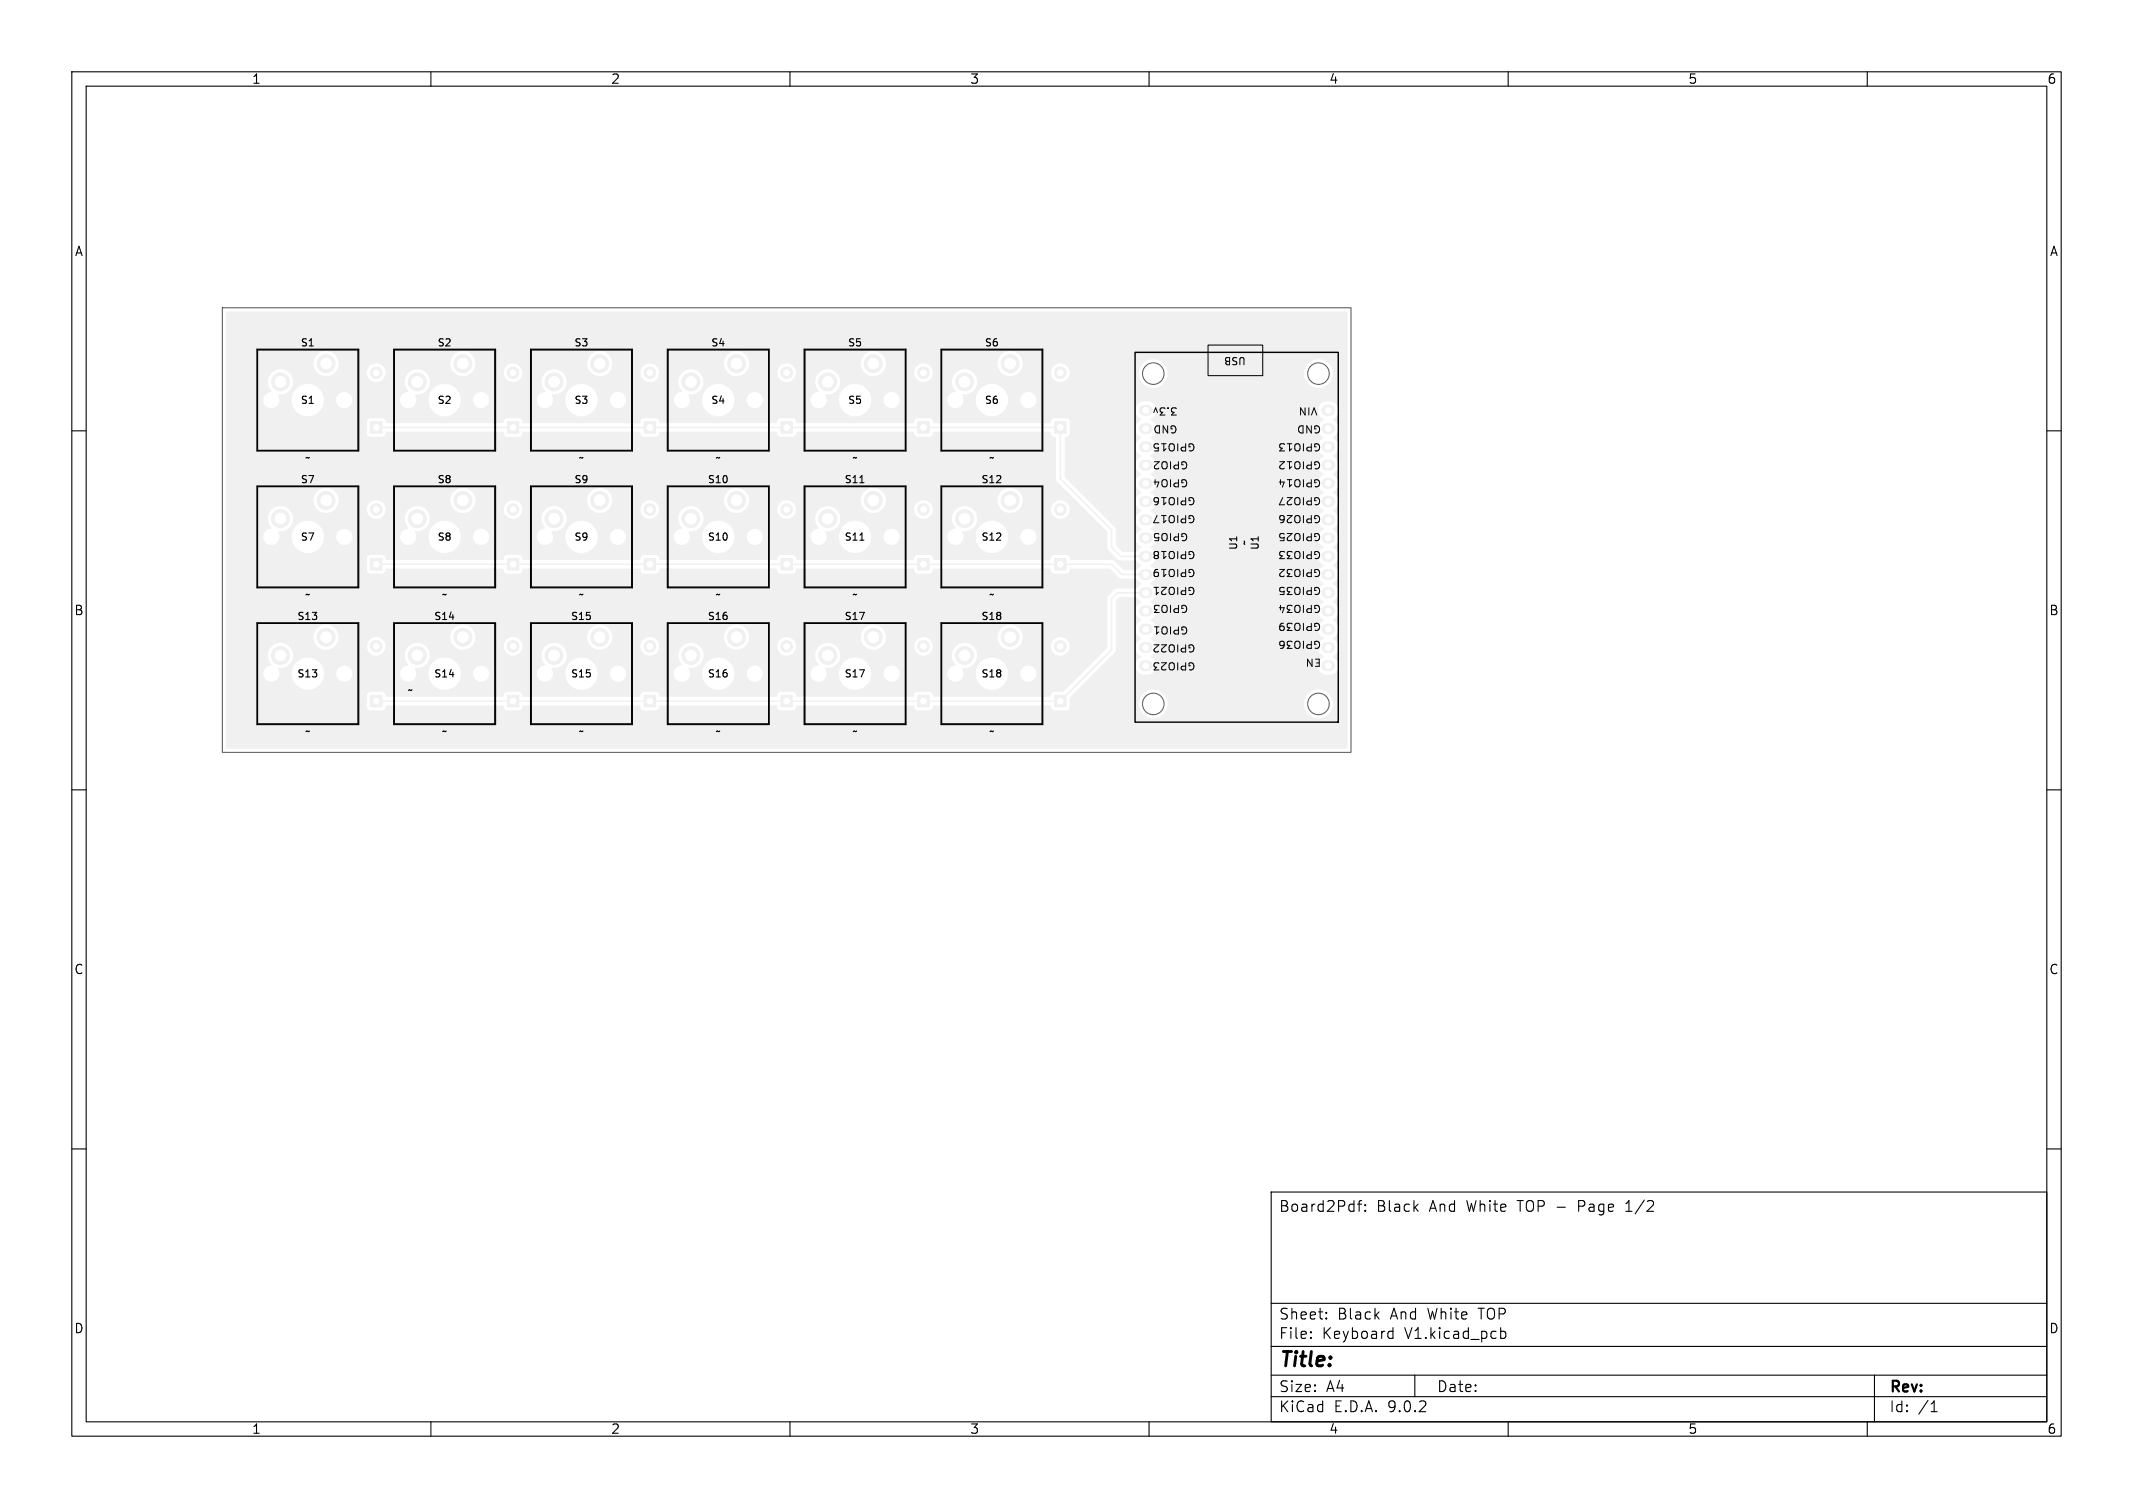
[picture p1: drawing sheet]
<svg xmlns="http://www.w3.org/2000/svg" width="297mm" height="210mm" viewBox="0 0 297 210" stroke-linecap="round" stroke-linejoin="round" font-family="sans-serif">
<defs><g id="words">
<text font-size="2.8" x="178" y="190.9">Title:</text>
<g font-size="2.1">
<text x="178" y="169">Board2Pdf:</text>
<text x="191.7" y="169">Black</text>
<text x="199.1" y="169">And</text>
<text x="204.4" y="169">White</text>
<text x="211.6" y="169">TOP -</text>
<text x="220.3" y="169">Page</text>
<text x="227.1" y="169">1/2</text>
<text x="178" y="184">Sheet:</text>
<text x="186.2" y="184">Black</text>
<text x="193.7" y="184">And</text>
<text x="199" y="184">White</text>
<text x="206.2" y="184">TOP</text>
<text x="178" y="186.7">File:</text>
<text x="184.1" y="186.7">Keyboard</text>
<text x="195.7" y="186.7">V1.kicad_pcb</text>
<text x="178" y="196.9">KiCad</text>
<text x="178" y="194.1">Size:</text>
<text x="184.7" y="194.1">A4</text>
<text x="185.7" y="196.9">E.D.A.</text>
<text x="193.3" y="196.9">9.0.2</text>
<text x="200" y="194.1">Date:</text>
<text x="263" y="194.3">Rev:</text>
<text x="263" y="196.9">Id:</text>
<text x="267.1" y="196.9">/1</text>
</g>
<g font-size="1.8">
<text x="35" y="11.9">1</text>
<text x="85" y="11.9">2</text>
<text x="135" y="11.9">3</text>
<text x="185" y="11.9">4</text>
<text x="235" y="11.9">5</text>
<text x="285" y="11.9">6</text>
<text x="10.3" y="35.9">A</text>
<text x="285.4" y="35.9">A</text>
<text x="10.3" y="85.9">B</text>
<text x="285.3" y="85.9">B</text>
<text x="10.3" y="135.9">C</text>
<text x="285.3" y="135.9">C</text>
<text x="10.3" y="185.9">D</text>
<text x="285.3" y="185.9">D</text>
<text x="35" y="199.9">1</text>
<text x="85" y="199.9">2</text>
<text x="135" y="199.9">3</text>
<text x="185" y="199.9">4</text>
<text x="235" y="199.9">5</text>
<text x="285" y="199.9">6</text>
</g>
<g font-size="1.4">
<text x="41.8" y="48.4">S1</text>
<text x="60.8" y="48.4">S2</text>
<text x="79.9" y="48.4">S3</text>
<text x="98.9" y="48.4">S4</text>
<text x="118" y="48.4">S5</text>
<text x="137" y="48.4">S6</text>
<text x="173.5" y="49.7" transform="rotate(-180 173.5 49.7)">USB</text>
<text x="41.8" y="56.4">S1</text>
<text x="60.8" y="56.4">S2</text>
<text x="79.9" y="56.4">S3</text>
<text x="98.9" y="56.4">S4</text>
<text x="118" y="56.4">S5</text>
<text x="137" y="56.4">S6</text>
<text x="164" y="59.2" transform="rotate(-180 164 59.2)">GND</text>
<text x="164" y="56.7" transform="rotate(-180 164 56.7)">3.3v</text>
<text x="183.5" y="56.7" transform="rotate(-180 183.5 56.7)">VIN</text>
<text x="184" y="59.2" transform="rotate(-180 184 59.2)">GND</text>
<text x="42.4" y="64.4">~</text>
<text x="80.5" y="64.4">~</text>
<text x="99.5" y="64.4">~</text>
<text x="118.6" y="64.4">~</text>
<text x="137.6" y="64.4">~</text>
<text x="165.5" y="64.2" transform="rotate(-180 165.5 64.2)">GPIO2</text>
<text x="166.5" y="61.7" transform="rotate(-180 166.5 61.7)">GPIO15</text>
<text x="184" y="61.7" transform="rotate(-180 184 61.7)">GPIO13</text>
<text x="184" y="64.2" transform="rotate(-180 184 64.2)">GPIO12</text>
<text x="41.8" y="67.5">S7</text>
<text x="60.8" y="67.5">S8</text>
<text x="79.9" y="67.5">S9</text>
<text x="98.5" y="67.5">S10</text>
<text x="117.5" y="67.5">S11</text>
<text x="136.6" y="67.5">S12</text>
<text x="165.5" y="66.7" transform="rotate(-180 165.5 66.7)">GPIO4</text>
<text x="166.5" y="71.7" transform="rotate(-180 166.5 71.7)">GPIO17</text>
<text x="166.5" y="69.2" transform="rotate(-180 166.5 69.2)">GPIO16</text>
<text x="184" y="66.7" transform="rotate(-180 184 66.7)">GPIO14</text>
<text x="184" y="69.2" transform="rotate(-180 184 69.2)">GPIO27</text>
<text x="184" y="71.7" transform="rotate(-180 184 71.7)">GPIO26</text>
<text x="41.8" y="75.5">S7</text>
<text x="60.8" y="75.5">S8</text>
<text x="79.9" y="75.5">S9</text>
<text x="98.5" y="75.5">S10</text>
<text x="117.5" y="75.5">S11</text>
<text x="136.6" y="75.5">S12</text>
<text x="165.5" y="74.2" transform="rotate(-180 165.5 74.2)">GPIO5</text>
<text x="166.5" y="76.7" transform="rotate(-180 166.5 76.7)">GPIO18</text>
<text x="172.5" y="76.7" transform="rotate(-90 172.5 76.7)">U1</text>
<text x="174" y="76" transform="rotate(-90 174 76)">~</text>
<text x="175.5" y="76.7" transform="rotate(-90 175.5 76.7)">U1</text>
<text x="184" y="74.2" transform="rotate(-180 184 74.2)">GPIO25</text>
<text x="184" y="76.7" transform="rotate(-180 184 76.7)">GPIO33</text>
<text x="42.4" y="83.5">~</text>
<text x="61.4" y="83.5">~</text>
<text x="80.5" y="83.5">~</text>
<text x="99.5" y="83.5">~</text>
<text x="118.6" y="83.5">~</text>
<text x="137.6" y="83.5">~</text>
<text x="166.5" y="81.7" transform="rotate(-180 166.5 81.7)">GPIO21</text>
<text x="166.5" y="79.2" transform="rotate(-180 166.5 79.2)">GPIO19</text>
<text x="184" y="79.2" transform="rotate(-180 184 79.2)">GPIO32</text>
<text x="184" y="81.7" transform="rotate(-180 184 81.7)">GPIO35</text>
<text x="41.3" y="86.5">S13</text>
<text x="60.4" y="86.5">S14</text>
<text x="79.4" y="86.5">S15</text>
<text x="98.5" y="86.5">S16</text>
<text x="117.5" y="86.5">S17</text>
<text x="136.6" y="86.5">S18</text>
<text x="165.5" y="87.2" transform="rotate(-180 165.5 87.2)">GPIO1</text>
<text x="165.5" y="84.2" transform="rotate(-180 165.5 84.2)">GPIO3</text>
<text x="166.5" y="89.7" transform="rotate(-180 166.5 89.7)">GPIO22</text>
<text x="184" y="89.2" transform="rotate(-180 184 89.2)">GPIO36</text>
<text x="184" y="84.2" transform="rotate(-180 184 84.2)">GPIO34</text>
<text x="184" y="86.7" transform="rotate(-180 184 86.7)">GPIO39</text>
<text x="41.3" y="94.5">S13</text>
<text x="60.4" y="94.5">S14</text>
<text x="79.4" y="94.5">S15</text>
<text x="98.5" y="94.5">S16</text>
<text x="117.5" y="94.5">S17</text>
<text x="136.6" y="94.5">S18</text>
<text x="166.5" y="92.2" transform="rotate(-180 166.5 92.2)">GPIO23</text>
<text x="184" y="91.7" transform="rotate(-180 184 91.7)">EN</text>
<text x="56.7" y="96.8">~</text>
<text x="42.4" y="102.5">~</text>
<text x="118.6" y="102.5">~</text>
<text x="137.6" y="102.5">~</text>
</g>
</g></defs>
<g fill="#f0f0f0" stroke="#f0f0f0" stroke-width=".14">
<path d="M89.7 96.8h1.6v1.6h-1.6z"/>
<path d="M70.6 77.8h1.6v1.6h-1.6z"/>
<path d="M108.7 58.7h1.6v1.6h-1.6z"/>
<path d="M108.7 96.8h1.6v1.6h-1.6z"/>
<path d="M51.6 58.7h1.6v1.6h-1.6z"/>
<path d="M89.7 58.7h1.6v1.6h-1.6z"/>
<path d="M51.6 96.8h1.6v1.6h-1.6z"/>
<path d="M127.8 96.8h1.6v1.6h-1.6z"/>
<path d="M146.8 77.8h1.6v1.6h-1.6z"/>
<path d="M89.7 77.8h1.6v1.6h-1.6z"/>
<path d="M70.6 58.7h1.6v1.6h-1.6z"/>
<path d="M51.6 77.8h1.6v1.6h-1.6z"/>
<path d="M146.8 96.8h1.6v1.6h-1.6z"/>
<path d="M108.7 77.8h1.6v1.6h-1.6z"/>
<path d="M70.6 96.8h1.6v1.6h-1.6z"/>
<path d="M127.8 58.7h1.6v1.6h-1.6z"/>
<path d="M127.8 77.8h1.6v1.6h-1.6z"/>
<path d="M146.8 58.7h1.6v1.6h-1.6z"/>
<circle cx="134.3" cy="91.3" r="1.25"/>
<circle cx="140.7" cy="88.7" r="1.25"/>
<circle cx="77.2" cy="53.2" r="1.25"/>
<circle cx="83.5" cy="50.6" r="1.25"/>
<circle cx="39.1" cy="53.2" r="1.25"/>
<circle cx="45.4" cy="50.6" r="1.25"/>
<circle cx="115.3" cy="72.2" r="1.25"/>
<circle cx="121.6" cy="69.7" r="1.25"/>
<circle cx="77.2" cy="91.3" r="1.25"/>
<circle cx="83.5" cy="88.7" r="1.25"/>
<circle cx="77.2" cy="72.2" r="1.25"/>
<circle cx="83.5" cy="69.7" r="1.25"/>
<circle cx="96.2" cy="91.3" r="1.25"/>
<circle cx="102.6" cy="88.7" r="1.25"/>
<circle cx="39.1" cy="72.2" r="1.25"/>
<circle cx="45.4" cy="69.7" r="1.25"/>
<circle cx="134.3" cy="72.2" r="1.25"/>
<circle cx="140.7" cy="69.7" r="1.25"/>
<circle cx="115.3" cy="53.2" r="1.25"/>
<circle cx="121.6" cy="50.6" r="1.25"/>
<circle cx="134.3" cy="53.2" r="1.25"/>
<circle cx="140.7" cy="50.6" r="1.25"/>
<circle cx="58.1" cy="72.2" r="1.25"/>
<circle cx="64.5" cy="69.7" r="1.25"/>
<circle cx="58.1" cy="91.3" r="1.25"/>
<circle cx="64.5" cy="88.7" r="1.25"/>
<circle cx="39.1" cy="91.3" r="1.25"/>
<circle cx="45.4" cy="88.7" r="1.25"/>
<circle cx="115.3" cy="91.3" r="1.25"/>
<circle cx="121.6" cy="88.7" r="1.25"/>
<circle cx="58.1" cy="53.2" r="1.25"/>
<circle cx="64.5" cy="50.6" r="1.25"/>
<circle cx="96.2" cy="53.2" r="1.25"/>
<circle cx="102.6" cy="50.6" r="1.25"/>
<circle cx="96.2" cy="72.2" r="1.25"/>
<circle cx="102.6" cy="69.7" r="1.25"/>
<circle cx="90.5" cy="90" r=".8"/>
<circle cx="71.4" cy="71" r=".8"/>
<circle cx="109.5" cy="51.9" r=".8"/>
<circle cx="109.5" cy="90" r=".8"/>
<circle cx="52.4" cy="51.9" r=".8"/>
<circle cx="90.5" cy="51.9" r=".8"/>
<circle cx="52.4" cy="90" r=".8"/>
<circle cx="128.6" cy="90" r=".8"/>
<circle cx="147.6" cy="71" r=".8"/>
<circle cx="90.5" cy="71" r=".8"/>
<circle cx="71.4" cy="51.9" r=".8"/>
<circle cx="52.4" cy="71" r=".8"/>
<circle cx="147.6" cy="90" r=".8"/>
<circle cx="109.5" cy="71" r=".8"/>
<circle cx="71.4" cy="90" r=".8"/>
<circle cx="128.6" cy="51.9" r=".8"/>
<circle cx="128.6" cy="71" r=".8"/>
<circle cx="147.6" cy="51.9" r=".8"/>
</g>
<g fill="none" stroke="#f0f0f0" stroke-width="1.5">
<path d="M159.4 57.2h.3M159.4 59.7h.3M184.8 57.2h.3M184.8 59.7h.3M159.4 62.2h.3M159.4 64.8h.3M159.4 67.3h.3M159.4 69.9h.3M159.4 72.4h.3M159.4 74.9h.3M159.4 77.5h.3M184.8 62.2h.3"/>
<path d="M184.8 64.8h.3M184.8 67.3h.3M184.8 69.9h.3M184.8 72.4h.3M184.8 74.9h.3M184.8 77.5h.3M159.4 80h.3M159.4 82.6h.3M159.4 85.1h.3M159.4 87.6h.3M159.4 90.2h.3M159.4 92.7h.3"/>
<path d="M184.8 80h.3M184.8 82.6h.3M184.8 85.1h.3M184.8 87.6h.3M184.8 90.2h.3M184.8 92.7h.3"/>
</g>
<path d="M52.4 59.5h95.2v7.2l7.2 7.1v2.4l1.3 1.3h3.4M52.4 78.6h102.4l1.4 1.4h3.3M159.5 82.6h-3.9l-.8 .7v7.2l-7.2 7.1h-95.2" fill="none" stroke="#f0f0f0" stroke-width=".2"/>
<path d="M31.5 43.4h156l.1 .1v60.7l-.1 .1h-156v-10.6h5.2a1.13 1.13 0 0 0 1.1 1.2 1.13 1.13 0 0 0 1.1-1.2h1.7v.3a2.25 2.25 0 0 0 2.4 2.1 2.25 2.25 0 0 0 2.1-2.4h1.7v.2a1.13 1.13 0 0 0 1.2 1 1.13 1.13 0 0 0 1.1-1.2h6.6v.2a1.13 1.13 0 0 0 1.2 1 1.13 1.13 0 0 0 1-1.2h1.8v.3a2.25 2.25 0 0 0 2.3 2.1 2.25 2.25 0 0 0 2.2-2.4h1.7v.2a1.13 1.13 0 0 0 1.2 1 1.13 1.13 0 0 0 1-1.2h6.7v.2a1.13 1.13 0 0 0 1.2 1 1.13 1.13 0 0 0 1-1.2h1.7v.3a2.25 2.25 0 0 0 2.4 2.1 2.25 2.25 0 0 0 2.1-2.4h1.7v.2a1.13 1.13 0 0 0 1.2 1 1.13 1.13 0 0 0 1.1-1.2h6.6v.2a1.13 1.13 0 0 0 1.2 1 1.13 1.13 0 0 0 1-1.2h1.8v.3a2.25 2.25 0 0 0 2.3 2.1 2.25 2.25 0 0 0 2.2-2.4h1.7v.2a1.13 1.13 0 0 0 1.2 1 1.13 1.13 0 0 0 1-1.2h6.7v.2a1.13 1.13 0 0 0 1.2 1 1.13 1.13 0 0 0 1-1.2h1.7v.3a2.25 2.25 0 0 0 2.4 2.1 2.25 2.25 0 0 0 2.1-2.4h1.7v.2a1.13 1.13 0 0 0 1.2 1 1.13 1.13 0 0 0 1.1-1.2h6.6v.2a1.13 1.13 0 0 0 1.2 1 1.13 1.13 0 0 0 1-1.2h1.8v.3a2.25 2.25 0 0 0 2.3 2.1 2.25 2.25 0 0 0 2.2-2.4h1.7v.2a1.13 1.13 0 0 0 1.7 .9 1.13 1.13 0 0 0 0-1.9 1.13 1.13 0 0 0-1.7 .8h-1.7a2.26 2.26 0 0 0-2.3-2.1 2.26 2.26 0 0 0-2.2 2.1h-1.8l-.1-.5v-.2a1.76 1.76 0 0 0 2-2 1.76 1.76 0 0 0-2.5-1.3 1.76 1.76 0 0 0-.4 2.8l-.1 .2h-.2a1.13 1.13 0 0 0-.9 1h-6.6l-.1-.1a1.13 1.13 0 0 0-1.1-.9 1.13 1.13 0 0 0-1.1 1h-1.7a2.26 2.26 0 0 0-2.2-2.1 2.26 2.26 0 0 0-2.3 2.1h-1.7l-.2-.5 .1-.2a1.76 1.76 0 0 0 2-2 1.76 1.76 0 0 0-2.6-1.3 1.76 1.76 0 0 0-.4 2.8v.2h-.3a1.13 1.13 0 0 0-.8 1h-6.7v-.1a1.13 1.13 0 0 0-1.2-.9 1.13 1.13 0 0 0-1 1h-1.7a2.26 2.26 0 0 0-2.3-2.1 2.26 2.26 0 0 0-2.2 2.1h-1.8l-.1-.5v-.2a1.76 1.76 0 0 0 2-2 1.76 1.76 0 0 0-2.5-1.3 1.76 1.76 0 0 0-.4 2.8l-.1 .2h-.2a1.13 1.13 0 0 0-.9 1h-6.6l-.1-.1a1.13 1.13 0 0 0-1.1-.9 1.13 1.13 0 0 0-1.1 1h-1.7a2.26 2.26 0 0 0-2.2-2.1 2.26 2.26 0 0 0-2.3 2.1h-1.7l-.2-.5 .1-.2a1.76 1.76 0 0 0 2-2 1.76 1.76 0 0 0-2.6-1.3 1.76 1.76 0 0 0-.4 2.8v.2h-.3a1.13 1.13 0 0 0-.8 1h-6.7v-.1a1.13 1.13 0 0 0-1.2-.9 1.13 1.13 0 0 0-1 1h-1.7a2.26 2.26 0 0 0-2.3-2.1 2.26 2.26 0 0 0-2.2 2.1h-1.8l-.1-.5v-.2a1.76 1.76 0 0 0 2-2 1.76 1.76 0 0 0-2.5-1.3 1.76 1.76 0 0 0-.4 2.8l-.1 .2h-.2a1.13 1.13 0 0 0-.9 1h-6.6l-.1-.1a1.13 1.13 0 0 0-1.1-.9 1.13 1.13 0 0 0-1.1 1h-1.7a2.26 2.26 0 0 0-2.2-2.1 2.26 2.26 0 0 0-2.3 2.1h-1.7l-.2-.5 .1-.2a1.76 1.76 0 0 0 2-2 1.76 1.76 0 0 0-2.6-1.3 1.76 1.76 0 0 0-.4 2.8v.2h-.3a1.13 1.13 0 0 0-.8 1h-5.2v-5.1h12.2v.3a1.75 1.75 0 0 0 1.1 1.5 1.75 1.75 0 0 0 1.9-.5h4.4v.2a1.3 1.3 0 0 0 2 1 1.3 1.3 0 0 0 0-2.2 1.3 1.3 0 0 0-2 1h-4.4l.4-.6 .1-.7h15.5v.3a1.75 1.75 0 0 0 1.2 1.5 1.75 1.75 0 0 0 1.9-.5h4.3v.2a1.3 1.3 0 0 0 2 1 1.3 1.3 0 0 0 0-2.2 1.3 1.3 0 0 0-2 1h-4.3l.3-.6 .1-.7h15.6v.3a1.75 1.75 0 0 0 1.1 1.5 1.75 1.75 0 0 0 1.9-.5h4.4v.2a1.3 1.3 0 0 0 2 1 1.3 1.3 0 0 0 0-2.2 1.3 1.3 0 0 0-2 1h-4.4l.4-.6 .1-.7h15.5v.3a1.75 1.75 0 0 0 1.2 1.5 1.75 1.75 0 0 0 1.9-.5h4.3v.2a1.3 1.3 0 0 0 2 1 1.3 1.3 0 0 0 0-2.2 1.3 1.3 0 0 0-2 1h-4.3l.3-.6 .1-.7h15.6v.3a1.75 1.75 0 0 0 1.1 1.5 1.75 1.75 0 0 0 1.9-.5h4.4v.2a1.3 1.3 0 0 0 2 1 1.3 1.3 0 0 0 0-2.2 1.3 1.3 0 0 0-2 1h-4.4l.4-.6 .1-.7h15.5v.3a1.75 1.75 0 0 0 1.2 1.5 1.75 1.75 0 0 0 1.9-.5h4.3v.2a1.3 1.3 0 0 0 2 1 1.3 1.3 0 0 0 0-2.2 1.3 1.3 0 0 0-2 1h-4.3a1.75 1.75 0 0 0-.7-2.8 1.75 1.75 0 0 0-2.4 1.5h-15.5l-.1-.2a1.75 1.75 0 0 0-1.8-1.4 1.75 1.75 0 0 0-1.6 1.6h-15.6v-.2a1.75 1.75 0 0 0-1.9-1.4 1.75 1.75 0 0 0-1.6 1.6h-15.5l-.1-.2a1.75 1.75 0 0 0-1.8-1.4 1.75 1.75 0 0 0-1.6 1.6h-15.6v-.2a1.75 1.75 0 0 0-1.9-1.4 1.75 1.75 0 0 0-1.6 1.6h-15.5l-.1-.2a1.75 1.75 0 0 0-1.8-1.4 1.75 1.75 0 0 0-1.6 1.6h-12.2v-13.9h5.2v.2a1.13 1.13 0 0 0 1.2 1 1.13 1.13 0 0 0 1-1.3h1.7v.3a2.25 2.25 0 0 0 2.4 2.1 2.25 2.25 0 0 0 2.1-2.3h1.7v.2a1.13 1.13 0 0 0 1.2 1 1.13 1.13 0 0 0 1.1-1.2h6.6v.2a1.13 1.13 0 0 0 1.2 1 1.13 1.13 0 0 0 1-1.3h1.8v.3a2.25 2.25 0 0 0 2.3 2.1 2.25 2.25 0 0 0 2.2-2.3h1.7v.2a1.13 1.13 0 0 0 1.2 1 1.13 1.13 0 0 0 1-1.2h6.7v.2a1.13 1.13 0 0 0 1.2 1 1.13 1.13 0 0 0 1-1.3h1.7v.3a2.25 2.25 0 0 0 2.4 2.1 2.25 2.25 0 0 0 2.1-2.3h1.7v.2a1.13 1.13 0 0 0 1.2 1 1.13 1.13 0 0 0 1.1-1.2h6.6v.2a1.13 1.13 0 0 0 1.2 1 1.13 1.13 0 0 0 1-1.3h1.8v.3a2.25 2.25 0 0 0 2.3 2.1 2.25 2.25 0 0 0 2.2-2.3h1.7v.2a1.13 1.13 0 0 0 1.2 1 1.13 1.13 0 0 0 1-1.2h6.7v.2a1.13 1.13 0 0 0 1.2 1 1.13 1.13 0 0 0 1-1.3h1.7v.3a2.25 2.25 0 0 0 2.4 2.1 2.25 2.25 0 0 0 2.1-2.3h1.7v.2a1.13 1.13 0 0 0 1.2 1 1.13 1.13 0 0 0 1.1-1.2h6.6v.2a1.13 1.13 0 0 0 1.2 1 1.13 1.13 0 0 0 1-1.3h1.8v.3a2.25 2.25 0 0 0 2.3 2.1 2.25 2.25 0 0 0 2.2-2.3h1.7v.2a1.13 1.13 0 0 0 1.7 .8 1.13 1.13 0 0 0 0-1.9 1.13 1.13 0 0 0-1.7 .9l-1.7-.1a2.26 2.26 0 0 0-2.3-2.1 2.26 2.26 0 0 0-2.2 2.1h-1.8l-.1-.5v-.1a1.76 1.76 0 0 0 2-2 1.76 1.76 0 0 0-2.5-1.3 1.76 1.76 0 0 0-.4 2.8l-.1 .1-.2 .1a1.13 1.13 0 0 0-.9 1h-6.6l-.1-.2a1.13 1.13 0 0 0-1.1-.9 1.13 1.13 0 0 0-1.1 1.1l-1.7-.1a2.26 2.26 0 0 0-2.2-2.1 2.26 2.26 0 0 0-2.3 2.1h-1.7l-.2-.5 .1-.1a1.76 1.76 0 0 0 2-2 1.76 1.76 0 0 0-2.6-1.3 1.76 1.76 0 0 0-.4 2.8v.1l-.3 .1a1.13 1.13 0 0 0-.8 1h-6.7v-.2a1.13 1.13 0 0 0-1.2-.9 1.13 1.13 0 0 0-1 1.1l-1.7-.1a2.26 2.26 0 0 0-2.3-2.1 2.26 2.26 0 0 0-2.2 2.1h-1.8l-.1-.5v-.1a1.76 1.76 0 0 0 2-2 1.76 1.76 0 0 0-2.5-1.3 1.76 1.76 0 0 0-.4 2.8l-.1 .1-.2 .1a1.13 1.13 0 0 0-.9 1h-6.6l-.1-.2a1.13 1.13 0 0 0-1.1-.9 1.13 1.13 0 0 0-1.1 1.1l-1.7-.1a2.26 2.26 0 0 0-2.2-2.1 2.26 2.26 0 0 0-2.3 2.1h-1.7l-.2-.5 .1-.1a1.76 1.76 0 0 0 2-2 1.76 1.76 0 0 0-2.6-1.3 1.76 1.76 0 0 0-.4 2.8v.1l-.3 .1a1.13 1.13 0 0 0-.8 1h-6.7v-.2a1.13 1.13 0 0 0-1.2-.9 1.13 1.13 0 0 0-1 1.1l-1.7-.1a2.26 2.26 0 0 0-2.3-2.1 2.26 2.26 0 0 0-2.2 2.1h-1.8l-.1-.5v-.1a1.76 1.76 0 0 0 2-2 1.76 1.76 0 0 0-2.5-1.3 1.76 1.76 0 0 0-.4 2.8l-.1 .1-.2 .1a1.13 1.13 0 0 0-.9 1h-6.6l-.1-.2a1.13 1.13 0 0 0-1.1-.9 1.13 1.13 0 0 0-1.1 1.1l-1.7-.1a2.26 2.26 0 0 0-2.2-2.1 2.26 2.26 0 0 0-2.3 2.1h-1.7l-.2-.5 .1-.1a1.76 1.76 0 0 0 2-2 1.76 1.76 0 0 0-2.6-1.3 1.76 1.76 0 0 0-.4 2.8v.1l-.3 .1a1.13 1.13 0 0 0-.8 1h-5.2v-5.1h12.2v.2a1.75 1.75 0 0 0 1.1 1.5 1.75 1.75 0 0 0 1.9-.4h4.4v.2a1.3 1.3 0 0 0 2 1 1.3 1.3 0 0 0 0-2.3 1.3 1.3 0 0 0-2 1.1h-4.4l.4-.6 .1-.7h15.5v.2a1.75 1.75 0 0 0 1.2 1.5 1.75 1.75 0 0 0 1.9-.4h4.3v.2a1.3 1.3 0 0 0 2 1 1.3 1.3 0 0 0 0-2.3 1.3 1.3 0 0 0-2 1.1h-4.3l.3-.6 .1-.7h15.6v.2a1.75 1.75 0 0 0 1.1 1.5 1.75 1.75 0 0 0 1.9-.4h4.4v.2a1.3 1.3 0 0 0 2 1 1.3 1.3 0 0 0 0-2.3 1.3 1.3 0 0 0-2 1.1h-4.4l.4-.6 .1-.7h15.5v.2a1.75 1.75 0 0 0 1.2 1.5 1.75 1.75 0 0 0 1.9-.4h4.3v.2a1.3 1.3 0 0 0 2 1 1.3 1.3 0 0 0 0-2.3 1.3 1.3 0 0 0-2 1.1h-4.3l.3-.6 .1-.7h15.6v.2a1.75 1.75 0 0 0 1.1 1.5 1.75 1.75 0 0 0 1.9-.4h4.4v.2a1.3 1.3 0 0 0 2 1 1.3 1.3 0 0 0 0-2.3 1.3 1.3 0 0 0-2 1.1h-4.4l.4-.6 .1-.7h15.5v.2a1.75 1.75 0 0 0 1.2 1.5 1.75 1.75 0 0 0 1.9-.4h4.3v.2a1.3 1.3 0 0 0 2 1 1.3 1.3 0 0 0 0-2.3 1.3 1.3 0 0 0-2 1.1l-4.3-.1a1.75 1.75 0 0 0-.7-2.7 1.75 1.75 0 0 0-2.4 1.5h-15.5l-.1-.3a1.75 1.75 0 0 0-1.8-1.4 1.75 1.75 0 0 0-1.6 1.7h-15.6v-.3a1.75 1.75 0 0 0-1.9-1.4 1.75 1.75 0 0 0-1.6 1.7h-15.5l-.1-.3a1.75 1.75 0 0 0-1.8-1.4 1.75 1.75 0 0 0-1.6 1.7h-15.6v-.3a1.75 1.75 0 0 0-1.9-1.4 1.75 1.75 0 0 0-1.6 1.7h-15.5l-.1-.3a1.75 1.75 0 0 0-1.8-1.4 1.75 1.75 0 0 0-1.6 1.7h-12.2v-10.9h19.6v1.7l.1 .3 .3 .1h1.7a.67 .67 0 0 0 .6-.7h16.2l.1 .1a.54 .54 0 0 0 .5 .6h1.7a.82 .82 0 0 0 .5-.7h16.3l.1 .1a.54 .54 0 0 0 .4 .6h1.8a.82 .82 0 0 0 .5-.7h16.2l.1 .1a.54 .54 0 0 0 .5 .6h1.7a.82 .82 0 0 0 .5-.7h16.3l.1 .1a.54 .54 0 0 0 .4 .6h1.8a.82 .82 0 0 0 .5-.7h16.2l.1 .1a.67 .67 0 0 0 .7 .7v5.9l.2 .2 6.9 7 .1 2.4 1.5 1.6 .3 .1h2.2l.7 .6-.7 .7h-1.7l-1.4-1.3-.2-.1h-5.8l-.2-.1a.54 .54 0 0 0-.4-.6h-1.8a.82 .82 0 0 0-.4 .7h-16.3l-.1-.1a.54 .54 0 0 0-.5-.6h-1.7a.82 .82 0 0 0-.5 .7h-16.2l-.2-.1a.54 .54 0 0 0-.4-.6h-1.8a.82 .82 0 0 0-.4 .7h-16.3l-.1-.1a.54 .54 0 0 0-.5-.6h-1.7a.82 .82 0 0 0-.5 .7h-16.2l-.2-.1a.54 .54 0 0 0-.4-.6h-1.8a.82 .82 0 0 0-.4 .7h-16.3l-.1-.1a.54 .54 0 0 0-.5-.6h-1.7l-.3 .1-.1 .3v1.7l.1 .3 .3 .2h1.7a.67 .67 0 0 0 .6-.7h16.2l.1 .1a.54 .54 0 0 0 .5 .6h1.7a.82 .82 0 0 0 .5-.7h16.3l.1 .1a.54 .54 0 0 0 .4 .6h1.8a.82 .82 0 0 0 .5-.7h16.2l.1 .1a.54 .54 0 0 0 .5 .6h1.7a.82 .82 0 0 0 .5-.7h16.3l.1 .1a.54 .54 0 0 0 .4 .6h1.8a.82 .82 0 0 0 .5-.7h16.2l.1 .1a.54 .54 0 0 0 .5 .6h1.7a.82 .82 0 0 0 .5-.7h5.5l1.5 1.4h2.2l.7 .7-.7 .6-2.9 .1-1 1-.1 .3v7l-6.1 6h-1.3a.67 .67 0 0 0-.5 .7h-16.3h-.1a.54 .54 0 0 0-.5-.7h-1.7a.82 .82 0 0 0-.5 .7h-16.2h-.2a.54 .54 0 0 0-.4-.7h-1.8a.82 .82 0 0 0-.4 .7h-16.3h-.1a.54 .54 0 0 0-.5-.7h-1.7a.82 .82 0 0 0-.5 .7h-16.2h-.2a.54 .54 0 0 0-.4-.7h-1.8a.82 .82 0 0 0-.4 .7h-16.3h-.1a.54 .54 0 0 0-.5-.7h-1.7l-.3 .2-.1 .3v1.7l.1 .3 .3 .1h1.7a.67 .67 0 0 0 .6-.7h16.2l.1 .1a.54 .54 0 0 0 .5 .6h1.7a.82 .82 0 0 0 .5-.7h16.3l.1 .1a.54 .54 0 0 0 .4 .6h1.8a.82 .82 0 0 0 .5-.7h16.2l.1 .1a.54 .54 0 0 0 .5 .6h1.7a.82 .82 0 0 0 .5-.7h16.3l.1 .1a.54 .54 0 0 0 .4 .6h1.8a.82 .82 0 0 0 .5-.7h16.2l.1 .1a.54 .54 0 0 0 .5 .6h1.9l.2-.4v-.6h9.7v.3a2 2 0 0 0 2.1 1.8 2 2 0 0 0 1.9-2.1h19v.3a2 2 0 0 0 3 1.5 2 2 0 0 0 0-3.4 2 2 0 0 0-3 1.6h-19v-.3a2 2 0 0 0-2.1-1.6 2 2 0 0 0-1.9 1.9h-9.7v-.7l6.4-6.5 .1-7.1 .4-.4h2.4l.7 .6a1.34 1.34 0 0 0-.8 1.3 1.34 1.34 0 0 0 .8 1.2v.1a1.3 1.3 0 0 0-.8 1.2 1.3 1.3 0 0 0 .8 1.2v.2a1.3 1.3 0 0 0-.8 1.2 1.3 1.3 0 0 0 .8 1.2v.1a1.28 1.28 0 0 0-.8 1.4 1.28 1.28 0 0 0 1.2 1.1 1.36 1.36 0 0 0 1.7-1.2 1.48 1.48 0 0 0-.8-1.4 1.34 1.34 0 0 0 .8-1.2 1.34 1.34 0 0 0-.8-1.2v-.2a1.3 1.3 0 0 0 .8-1.2 1.3 1.3 0 0 0-.8-1.2v-.1a1.3 1.3 0 0 0 .8-1.2 1.3 1.3 0 0 0-.8-1.2v-.2a1.3 1.3 0 0 0 .8-1.2 1.3 1.3 0 0 0-.8-1.2v-.1a1.3 1.3 0 0 0 .8-1.2 1.3 1.3 0 0 0-.8-1.2v-.1a1.3 1.3 0 0 0 .8-1.2 1.3 1.3 0 0 0-.8-1.2v-.2a1.3 1.3 0 0 0 .8-1.2 1.3 1.3 0 0 0-.8-1.2v-.1a1.3 1.3 0 0 0 .8-1.2 1.3 1.3 0 0 0-.8-1.2v-.2a1.3 1.3 0 0 0 .8-1.2 1.3 1.3 0 0 0-.8-1.2v-.1a1.3 1.3 0 0 0 .8-1.2 1.3 1.3 0 0 0-.8-1.2v-.1a1.3 1.3 0 0 0 .8-1.2 1.3 1.3 0 0 0-.8-1.2v-.2a1.3 1.3 0 0 0 .8-1.2 1.3 1.3 0 0 0-.8-1.2v-.1a1.3 1.3 0 0 0 .8-1.2 1.3 1.3 0 0 0-.8-1.2v-.2a1.32 1.32 0 0 0 .8-1.2h22.5v.1a1.6 1.6 0 0 0 .8 1.2 1.34 1.34 0 0 0-.8 1.3 1.34 1.34 0 0 0 .8 1.2v.1a1.3 1.3 0 0 0-.8 1.2 1.3 1.3 0 0 0 .8 1.2v.2a1.3 1.3 0 0 0-.8 1.2 1.3 1.3 0 0 0 .8 1.2v.1a1.3 1.3 0 0 0-.8 1.2 1.3 1.3 0 0 0 .8 1.2v.2a1.3 1.3 0 0 0-.8 1.2 1.3 1.3 0 0 0 .8 1.2v.1a1.3 1.3 0 0 0-.8 1.2 1.3 1.3 0 0 0 .8 1.2v.1a1.3 1.3 0 0 0-.8 1.2 1.3 1.3 0 0 0 .8 1.2v.2a1.3 1.3 0 0 0-.8 1.2 1.3 1.3 0 0 0 .8 1.2v.1a1.3 1.3 0 0 0-.8 1.2 1.3 1.3 0 0 0 .8 1.2v.2a1.3 1.3 0 0 0-.8 1.2 1.3 1.3 0 0 0 .8 1.2v.1a1.3 1.3 0 0 0-.8 1.2 1.3 1.3 0 0 0 .8 1.2v.1a1.3 1.3 0 0 0-.8 1.2 1.3 1.3 0 0 0 .8 1.2v.2a1.3 1.3 0 0 0-.8 1.2 1.3 1.3 0 0 0 .8 1.2v.1a1.28 1.28 0 0 0-.8 1.4 1.28 1.28 0 0 0 1.2 1.1 1.36 1.36 0 0 0 1.7-1.2 1.48 1.48 0 0 0-.8-1.4 1.34 1.34 0 0 0 .8-1.2 1.34 1.34 0 0 0-.8-1.2v-.2a1.3 1.3 0 0 0 .8-1.2 1.3 1.3 0 0 0-.8-1.2v-.1a1.3 1.3 0 0 0 .8-1.2 1.3 1.3 0 0 0-.8-1.2v-.2a1.3 1.3 0 0 0 .8-1.2 1.3 1.3 0 0 0-.8-1.2v-.1a1.3 1.3 0 0 0 .8-1.2 1.3 1.3 0 0 0-.8-1.2v-.1a1.3 1.3 0 0 0 .8-1.2 1.3 1.3 0 0 0-.8-1.2v-.2a1.3 1.3 0 0 0 .8-1.2 1.3 1.3 0 0 0-.8-1.2v-.1a1.3 1.3 0 0 0 .8-1.2 1.3 1.3 0 0 0-.8-1.2v-.2a1.3 1.3 0 0 0 .8-1.2 1.3 1.3 0 0 0-.8-1.2v-.1a1.3 1.3 0 0 0 .8-1.2 1.3 1.3 0 0 0-.8-1.2v-.1a1.3 1.3 0 0 0 .8-1.2 1.3 1.3 0 0 0-.8-1.2v-.2a1.3 1.3 0 0 0 .8-1.2 1.3 1.3 0 0 0-.8-1.2v-.1a1.3 1.3 0 0 0 .8-1.2 1.3 1.3 0 0 0-.8-1.2v-.2a1.28 1.28 0 0 0 .8-1.3 1.28 1.28 0 0 0-1.2-1.1h-.6a1.26 1.26 0 0 0-1.1 1.2h-22.5v-.2a1.27 1.27 0 0 0-1.2-1h-.6a1.28 1.28 0 0 0-1.1 1.1 1.28 1.28 0 0 0 .8 1.4v.1a1.3 1.3 0 0 0-.8 1.2 1.3 1.3 0 0 0 .8 1.2v.1a1.3 1.3 0 0 0-.8 1.2 1.3 1.3 0 0 0 .8 1.2v.2a1.3 1.3 0 0 0-.8 1.2 1.3 1.3 0 0 0 .8 1.2v.1a1.3 1.3 0 0 0-.8 1.2 1.3 1.3 0 0 0 .8 1.2v.2a1.3 1.3 0 0 0-.8 1.2 1.3 1.3 0 0 0 .8 1.2v.1a1.3 1.3 0 0 0-.8 1.2 1.3 1.3 0 0 0 .8 1.2v.1a1.3 1.3 0 0 0-.8 1.2 1.3 1.3 0 0 0 .8 1.2v.2l-.7 .6-1.9-.1-.9-.9v-2.2l-.1-.2-7-7-.1-5.5 .1-.2a.54 .54 0 0 0 .6-.4v-1.7l-.1-.3-.3-.2h-1.7a.67 .67 0 0 0-.5 .7h-16.3h-.1a.54 .54 0 0 0-.5-.7h-1.7a.82 .82 0 0 0-.5 .7h-16.2h-.2a.54 .54 0 0 0-.4-.7h-1.8a.82 .82 0 0 0-.4 .7h-16.3h-.1a.54 .54 0 0 0-.5-.7h-1.7a.82 .82 0 0 0-.5 .7h-16.2h-.2a.54 .54 0 0 0-.4-.7h-1.8a.82 .82 0 0 0-.4 .7h-16.3h-.1a.54 .54 0 0 0-.5-.7h-1.7l-.3 .2-.1 .3h-19.6v-3.1h5.2a1.13 1.13 0 0 0 1.1 1.2 1.13 1.13 0 0 0 1.1-1.2h1.7v.3a2.25 2.25 0 0 0 2.4 2.1 2.25 2.25 0 0 0 2.1-2.4h1.7v.2a1.13 1.13 0 0 0 1.2 1 1.13 1.13 0 0 0 1.1-1.2h6.6v.2a1.13 1.13 0 0 0 1.2 1 1.13 1.13 0 0 0 1-1.2h1.8v.3a2.25 2.25 0 0 0 2.3 2.1 2.25 2.25 0 0 0 2.2-2.4h1.7v.2a1.13 1.13 0 0 0 1.2 1 1.13 1.13 0 0 0 1-1.2h6.7v.2a1.13 1.13 0 0 0 1.2 1 1.13 1.13 0 0 0 1-1.2h1.7v.3a2.25 2.25 0 0 0 2.4 2.1 2.25 2.25 0 0 0 2.1-2.4h1.7v.2a1.13 1.13 0 0 0 1.2 1 1.13 1.13 0 0 0 1.1-1.2h6.6v.2a1.13 1.13 0 0 0 1.2 1 1.13 1.13 0 0 0 1-1.2h1.8v.3a2.25 2.25 0 0 0 2.3 2.1 2.25 2.25 0 0 0 2.2-2.4h1.7v.2a1.13 1.13 0 0 0 1.2 1 1.13 1.13 0 0 0 1-1.2h6.7v.2a1.13 1.13 0 0 0 1.2 1 1.13 1.13 0 0 0 1-1.2h1.7v.3a2.25 2.25 0 0 0 2.4 2.1 2.25 2.25 0 0 0 2.1-2.4h1.7v.2a1.13 1.13 0 0 0 1.2 1 1.13 1.13 0 0 0 1.1-1.2h6.6v.2a1.13 1.13 0 0 0 1.2 1 1.13 1.13 0 0 0 1-1.2h1.8v.3a2.25 2.25 0 0 0 2.3 2.1 2.25 2.25 0 0 0 2.2-2.4h1.7v.2a1.13 1.13 0 0 0 1.7 .9 1.13 1.13 0 0 0 0-1.9 1.13 1.13 0 0 0-1.7 .8h-1.7a2.26 2.26 0 0 0-2.3-2.1 2.26 2.26 0 0 0-2.2 2.1h-1.8l-.1-.5v-.2a1.76 1.76 0 0 0 2-2 1.76 1.76 0 0 0-2.5-1.3 1.76 1.76 0 0 0-.4 2.8l-.1 .2h-.2a1.13 1.13 0 0 0-.9 1h-6.6l-.1-.1a1.13 1.13 0 0 0-1.1-.9 1.13 1.13 0 0 0-1.1 1h-1.7a2.26 2.26 0 0 0-2.2-2.1 2.26 2.26 0 0 0-2.3 2.1h-1.7l-.2-.5 .1-.2a1.76 1.76 0 0 0 2-2 1.76 1.76 0 0 0-2.6-1.3 1.76 1.76 0 0 0-.4 2.8v.2h-.3a1.13 1.13 0 0 0-.8 1h-6.7v-.1a1.13 1.13 0 0 0-1.2-.9 1.13 1.13 0 0 0-1 1h-1.7a2.26 2.26 0 0 0-2.3-2.1 2.26 2.26 0 0 0-2.2 2.1h-1.8l-.1-.5v-.2a1.76 1.76 0 0 0 2-2 1.76 1.76 0 0 0-2.5-1.3 1.76 1.76 0 0 0-.4 2.8l-.1 .2h-.2a1.13 1.13 0 0 0-.9 1h-6.6l-.1-.1a1.13 1.13 0 0 0-1.1-.9 1.13 1.13 0 0 0-1.1 1h-1.7a2.26 2.26 0 0 0-2.2-2.1 2.26 2.26 0 0 0-2.3 2.1h-1.7l-.2-.5 .1-.2a1.76 1.76 0 0 0 2-2 1.76 1.76 0 0 0-2.6-1.3 1.76 1.76 0 0 0-.4 2.8v.2h-.3a1.13 1.13 0 0 0-.8 1h-6.7v-.1a1.13 1.13 0 0 0-1.2-.9 1.13 1.13 0 0 0-1 1h-1.7a2.26 2.26 0 0 0-2.3-2.1 2.26 2.26 0 0 0-2.2 2.1h-1.8l-.1-.5v-.2a1.76 1.76 0 0 0 2-2 1.76 1.76 0 0 0-2.5-1.3 1.76 1.76 0 0 0-.4 2.8l-.1 .2h-.2a1.13 1.13 0 0 0-.9 1h-6.6l-.1-.1a1.13 1.13 0 0 0-1.1-.9 1.13 1.13 0 0 0-1.1 1h-1.7a2.26 2.26 0 0 0-2.2-2.1 2.26 2.26 0 0 0-2.3 2.1h-1.7l-.2-.5 .1-.2a1.76 1.76 0 0 0 2-2 1.76 1.76 0 0 0-2.6-1.3 1.76 1.76 0 0 0-.4 2.8v.2h-.3a1.13 1.13 0 0 0-.8 1h-5.2v-5.1h12.2v.3a1.75 1.75 0 0 0 1.1 1.5 1.75 1.75 0 0 0 1.9-.5h4.4v.2a1.3 1.3 0 0 0 2 1 1.3 1.3 0 0 0 0-2.2 1.3 1.3 0 0 0-2 1h-4.4l.4-.6 .1-.7h15.5v.3a1.75 1.75 0 0 0 1.2 1.5 1.75 1.75 0 0 0 1.9-.5h4.3v.2a1.3 1.3 0 0 0 2 1 1.3 1.3 0 0 0 0-2.2 1.3 1.3 0 0 0-2 1h-4.3l.3-.6 .1-.7h15.6v.3a1.75 1.75 0 0 0 1.1 1.5 1.75 1.75 0 0 0 1.9-.5h4.4v.2a1.3 1.3 0 0 0 2 1 1.3 1.3 0 0 0 0-2.2 1.3 1.3 0 0 0-2 1h-4.4l.4-.6 .1-.7h15.5v.3a1.75 1.75 0 0 0 1.2 1.5 1.75 1.75 0 0 0 1.9-.5h4.3v.2a1.3 1.3 0 0 0 2 1 1.3 1.3 0 0 0 0-2.2 1.3 1.3 0 0 0-2 1h-4.3l.3-.6 .1-.7h15.6v.3a1.75 1.75 0 0 0 1.1 1.5 1.75 1.75 0 0 0 1.9-.5h4.4v.2a1.3 1.3 0 0 0 2 1 1.3 1.3 0 0 0 0-2.2 1.3 1.3 0 0 0-2 1h-4.4l.4-.6 .1-.7h15.5v.3a1.75 1.75 0 0 0 1.2 1.5 1.75 1.75 0 0 0 1.9-.5h4.3v.2a1.3 1.3 0 0 0 1.4 1.2 1.3 1.3 0 0 0 1.2-1.3h9.7v.3a2 2 0 0 0 2.1 1.8 2 2 0 0 0 1.9-2.1h19v.3a2 2 0 0 0 3 1.5 2 2 0 0 0 0-3.4 2 2 0 0 0-3 1.6h-19v-.3a2 2 0 0 0-2.1-1.6 2 2 0 0 0-1.9 1.9h-9.7v-.1a1.3 1.3 0 0 0-1.3-1.2 1.3 1.3 0 0 0-1.3 1.2h-4.3a1.75 1.75 0 0 0-.7-2.8 1.75 1.75 0 0 0-2.4 1.5h-15.5l-.1-.2a1.75 1.75 0 0 0-1.8-1.4 1.75 1.75 0 0 0-1.6 1.6h-15.6v-.2a1.75 1.75 0 0 0-1.9-1.4 1.75 1.75 0 0 0-1.6 1.6h-15.5l-.1-.2a1.75 1.75 0 0 0-1.8-1.4 1.75 1.75 0 0 0-1.6 1.6h-15.6v-.2a1.75 1.75 0 0 0-1.9-1.4 1.75 1.75 0 0 0-1.6 1.6h-15.5l-.1-.2a1.75 1.75 0 0 0-1.8-1.4 1.75 1.75 0 0 0-1.6 1.6h-12.2z" fill="#f0f0f0"/>
<g fill="#fff" stroke="#fff" stroke-width=".14">
<circle cx="133" cy="93.8" r=".87"/>
<circle cx="138.1" cy="93.8" r="2"/>
<circle cx="143.2" cy="93.8" r=".87"/>
<circle cx="134.3" cy="91.3" r=".75"/>
<circle cx="140.7" cy="88.7" r=".75"/>
<circle cx="75.9" cy="55.7" r=".87"/>
<circle cx="81" cy="55.7" r="2"/>
<circle cx="86" cy="55.7" r=".87"/>
<circle cx="77.2" cy="53.2" r=".75"/>
<circle cx="83.5" cy="50.6" r=".75"/>
<circle cx="37.8" cy="55.7" r=".87"/>
<circle cx="42.9" cy="55.7" r="2"/>
<circle cx="47.9" cy="55.7" r=".87"/>
<circle cx="39.1" cy="53.2" r=".75"/>
<circle cx="45.4" cy="50.6" r=".75"/>
<circle cx="114" cy="74.8" r=".87"/>
<circle cx="119.1" cy="74.8" r="2"/>
<circle cx="124.1" cy="74.8" r=".87"/>
<circle cx="115.3" cy="72.2" r=".75"/>
<circle cx="121.6" cy="69.7" r=".75"/>
<circle cx="75.9" cy="93.8" r=".87"/>
<circle cx="81" cy="93.8" r="2"/>
<circle cx="86" cy="93.8" r=".87"/>
<circle cx="77.2" cy="91.3" r=".75"/>
<circle cx="83.5" cy="88.7" r=".75"/>
<circle cx="75.9" cy="74.8" r=".87"/>
<circle cx="81" cy="74.8" r="2"/>
<circle cx="86" cy="74.8" r=".87"/>
<circle cx="77.2" cy="72.2" r=".75"/>
<circle cx="83.5" cy="69.7" r=".75"/>
<circle cx="94.9" cy="93.8" r=".87"/>
<circle cx="100" cy="93.8" r="2"/>
<circle cx="105.1" cy="93.8" r=".87"/>
<circle cx="96.2" cy="91.3" r=".75"/>
<circle cx="102.6" cy="88.7" r=".75"/>
<circle cx="184.9" cy="57.2" r=".4"/>
<circle cx="184.9" cy="59.7" r=".4"/>
<circle cx="184.9" cy="62.2" r=".4"/>
<circle cx="184.9" cy="64.8" r=".4"/>
<circle cx="184.9" cy="67.3" r=".4"/>
<circle cx="184.9" cy="69.9" r=".4"/>
<circle cx="184.9" cy="72.4" r=".4"/>
<circle cx="184.9" cy="74.9" r=".4"/>
<circle cx="184.9" cy="77.5" r=".4"/>
<circle cx="184.9" cy="80" r=".4"/>
<circle cx="184.9" cy="82.6" r=".4"/>
<circle cx="184.9" cy="85.1" r=".4"/>
<circle cx="184.9" cy="87.6" r=".4"/>
<circle cx="184.9" cy="90.2" r=".4"/>
<circle cx="184.9" cy="92.7" r=".4"/>
<circle cx="159.5" cy="57.2" r=".4"/>
<circle cx="159.5" cy="59.7" r=".4"/>
<circle cx="159.5" cy="62.2" r=".4"/>
<circle cx="159.5" cy="64.8" r=".4"/>
<circle cx="159.5" cy="67.3" r=".4"/>
<circle cx="159.5" cy="69.9" r=".4"/>
<circle cx="159.5" cy="72.4" r=".4"/>
<circle cx="159.5" cy="74.9" r=".4"/>
<circle cx="159.5" cy="77.5" r=".4"/>
<circle cx="159.5" cy="80" r=".4"/>
<circle cx="159.5" cy="82.6" r=".4"/>
<circle cx="159.5" cy="85.1" r=".4"/>
<circle cx="159.5" cy="87.6" r=".4"/>
<circle cx="159.5" cy="90.2" r=".4"/>
<circle cx="159.5" cy="92.7" r=".4"/>
<circle cx="37.8" cy="74.8" r=".87"/>
<circle cx="42.9" cy="74.8" r="2"/>
<circle cx="47.9" cy="74.8" r=".87"/>
<circle cx="39.1" cy="72.2" r=".75"/>
<circle cx="45.4" cy="69.7" r=".75"/>
<circle cx="133" cy="74.8" r=".87"/>
<circle cx="138.1" cy="74.8" r="2"/>
<circle cx="143.2" cy="74.8" r=".87"/>
<circle cx="134.3" cy="72.2" r=".75"/>
<circle cx="140.7" cy="69.7" r=".75"/>
<circle cx="114" cy="55.7" r=".87"/>
<circle cx="119.1" cy="55.7" r="2"/>
<circle cx="124.1" cy="55.7" r=".87"/>
<circle cx="115.3" cy="53.2" r=".75"/>
<circle cx="121.6" cy="50.6" r=".75"/>
<circle cx="133" cy="55.7" r=".87"/>
<circle cx="138.1" cy="55.7" r="2"/>
<circle cx="143.2" cy="55.7" r=".87"/>
<circle cx="134.3" cy="53.2" r=".75"/>
<circle cx="140.7" cy="50.6" r=".75"/>
<circle cx="56.8" cy="74.8" r=".87"/>
<circle cx="61.9" cy="74.8" r="2"/>
<circle cx="67" cy="74.8" r=".87"/>
<circle cx="58.1" cy="72.2" r=".75"/>
<circle cx="64.5" cy="69.7" r=".75"/>
<circle cx="56.8" cy="93.8" r=".87"/>
<circle cx="61.9" cy="93.8" r="2"/>
<circle cx="67" cy="93.8" r=".87"/>
<circle cx="58.1" cy="91.3" r=".75"/>
<circle cx="64.5" cy="88.7" r=".75"/>
<circle cx="37.8" cy="93.8" r=".87"/>
<circle cx="42.9" cy="93.8" r="2"/>
<circle cx="47.9" cy="93.8" r=".87"/>
<circle cx="39.1" cy="91.3" r=".75"/>
<circle cx="45.4" cy="88.7" r=".75"/>
<circle cx="114" cy="93.8" r=".87"/>
<circle cx="119.1" cy="93.8" r="2"/>
<circle cx="124.1" cy="93.8" r=".87"/>
<circle cx="115.3" cy="91.3" r=".75"/>
<circle cx="121.6" cy="88.7" r=".75"/>
<circle cx="56.8" cy="55.7" r=".87"/>
<circle cx="61.9" cy="55.7" r="2"/>
<circle cx="67" cy="55.7" r=".87"/>
<circle cx="58.1" cy="53.2" r=".75"/>
<circle cx="64.5" cy="50.6" r=".75"/>
<circle cx="94.9" cy="55.7" r=".87"/>
<circle cx="100" cy="55.7" r="2"/>
<circle cx="105.1" cy="55.7" r=".87"/>
<circle cx="96.2" cy="53.2" r=".75"/>
<circle cx="102.6" cy="50.6" r=".75"/>
<circle cx="94.9" cy="74.8" r=".87"/>
<circle cx="100" cy="74.8" r="2"/>
<circle cx="105.1" cy="74.8" r=".87"/>
<circle cx="96.2" cy="72.2" r=".75"/>
<circle cx="102.6" cy="69.7" r=".75"/>
<circle cx="90.5" cy="97.6" r=".4"/>
<circle cx="90.5" cy="90" r=".4"/>
<circle cx="71.4" cy="78.6" r=".4"/>
<circle cx="71.4" cy="71" r=".4"/>
<circle cx="109.5" cy="59.5" r=".4"/>
<circle cx="109.5" cy="51.9" r=".4"/>
<circle cx="109.5" cy="97.6" r=".4"/>
<circle cx="109.5" cy="90" r=".4"/>
<circle cx="52.4" cy="59.5" r=".4"/>
<circle cx="52.4" cy="51.9" r=".4"/>
<circle cx="90.5" cy="59.5" r=".4"/>
<circle cx="90.5" cy="51.9" r=".4"/>
<circle cx="52.4" cy="97.6" r=".4"/>
<circle cx="52.4" cy="90" r=".4"/>
<circle cx="128.6" cy="97.6" r=".4"/>
<circle cx="128.6" cy="90" r=".4"/>
<circle cx="147.6" cy="78.6" r=".4"/>
<circle cx="147.6" cy="71" r=".4"/>
<circle cx="90.5" cy="78.6" r=".4"/>
<circle cx="90.5" cy="71" r=".4"/>
<circle cx="71.4" cy="59.5" r=".4"/>
<circle cx="71.4" cy="51.9" r=".4"/>
<circle cx="52.4" cy="78.6" r=".4"/>
<circle cx="52.4" cy="71" r=".4"/>
<circle cx="147.6" cy="97.6" r=".4"/>
<circle cx="147.6" cy="90" r=".4"/>
<circle cx="109.5" cy="78.6" r=".4"/>
<circle cx="109.5" cy="71" r=".4"/>
<circle cx="71.4" cy="97.6" r=".4"/>
<circle cx="71.4" cy="90" r=".4"/>
<circle cx="128.6" cy="59.5" r=".4"/>
<circle cx="128.6" cy="51.9" r=".4"/>
<circle cx="128.6" cy="78.6" r=".4"/>
<circle cx="128.6" cy="71" r=".4"/>
<circle cx="147.6" cy="59.5" r=".4"/>
<circle cx="147.6" cy="51.9" r=".4"/>
</g>
<g fill="none" stroke="#000" stroke-width=".15">
<path d="M10 10h277v190h-277zM12 12h273v186h-273zM60 10v2M110 10v2M160 10v2M210 10v2M260 10v2M10 60h2M119.7 67.2h.6M119.7 75.2h.6M285 60h2M10 110h2"/>
<path d="M62.1 101.8l-.4 .1M81.2 101.8l-.5 .1M100.2 101.8l-.4 .1M285 110h2M10 160h2M177 166h108v32h-108zM189 167.7h.6M189.6 167.2l-.3 .1-.1 .1v1.3M190.1 168.6h.1l-.1 .1M190.1 168.6h-.1l.1 .1M190.1 167.8v.1M190.1 168.6v.1"/>
<path d="M190.1 167.8h.1l-.1 .1M190.1 167.8h-.1l.1 .1M226.4 168.7h.8M226.7 167.4l-.3 .2M285 160h2M60 198v2M110 198v2M160 198v2M177 194.5h108M177 191.5h108M177 187.5h108M177 181.5h108"/>
<path d="M182.5 186.3h.1l-.1 .1M182.5 186.3v.1M182.5 185.5v.1M182.5 185.5h.1l-.1 .1M184.7 183.6v.1M184.7 183.6h-.1l.1 .1M184.7 182.8v.1M184.7 182.8h-.1l.1 .1M193.5 185.4l.5 .1M194 184.9v1.5M194 186.3l-.5 .1M197 191.5v3"/>
<path d="M209 185.5l.4-.1 .3 .3v.4l-.2 .2-.1 .1-.4-.1M209 184.9v1.5M210 198v2M260 198v2M261 191.5v6.5M268.9 196.6h.8M269 195.5l.3-.4v1.5"/>
</g>
<g fill="none" stroke="#000" stroke-width=".14">
<path d="M35.8 48.6h14.2v14.2h-14.2zM35.9 48.7h14v14h-14zM54.8 48.6h14.2v14.2h-14.2zM54.9 48.7h14v14h-14zM73.9 48.6h14.2v14.2h-14.2zM74 48.7h14v14h-14zM92.9 48.6h14.2v14.2h-14.2zM93 48.7h14v14h-14zM112 48.6h14.2v14.2h-14.2zM112.1 48.7h14v14h-14zM131 48.6h14.2v14.2h-14.2zM131.1 48.7h14v14h-14z"/>
<path d="M168.2 48.1h7.6v4.2h-7.6zM35.8 67.7h14.2v14.2h-14.2zM35.9 67.8h14v14h-14zM54.8 67.7h14.2v14.2h-14.2zM54.9 67.8h14v14h-14zM73.9 67.7h14.2v14.2h-14.2zM74 67.8h14v14h-14zM92.9 67.7h14.2v14.2h-14.2zM93 67.8h14v14h-14zM112 67.7h14.2v14.2h-14.2zM112.1 67.8h14v14h-14zM131 67.7h14.2v14.2h-14.2z"/>
<path d="M131.1 67.8h14v14h-14zM35.8 86.7h14.2v14.2h-14.2zM35.9 86.8h14v14h-14zM54.8 86.7h14.2v14.2h-14.2zM54.9 86.8h14v14h-14zM73.9 86.7h14.2v14.2h-14.2zM74 86.8h14v14h-14zM92.9 86.7h14.2v14.2h-14.2zM93 86.8h14v14h-14zM112 86.7h14.2v14.2h-14.2zM112.1 86.8h14v14h-14zM131 86.7h14.2v14.2h-14.2z"/>
<path d="M131.1 86.8h14v14h-14zM160.7 81.8h.6"/>
</g>
<path d="M158 49.1h28.3v51.5h-28.3z" fill="none" stroke="#000" stroke-width=".2"/>
<g fill="none" stroke="#575757" stroke-width=".14">
<path d="M31 42.9h157.1v61.9h-157.1z"/>
<circle cx="160.6" cy="52" r="1.5"/>
<circle cx="183.6" cy="52" r="1.5"/>
<circle cx="160.6" cy="98" r="1.5"/>
<circle cx="183.6" cy="98" r="1.5"/>
</g>
<use href="#words"/>
</svg>
